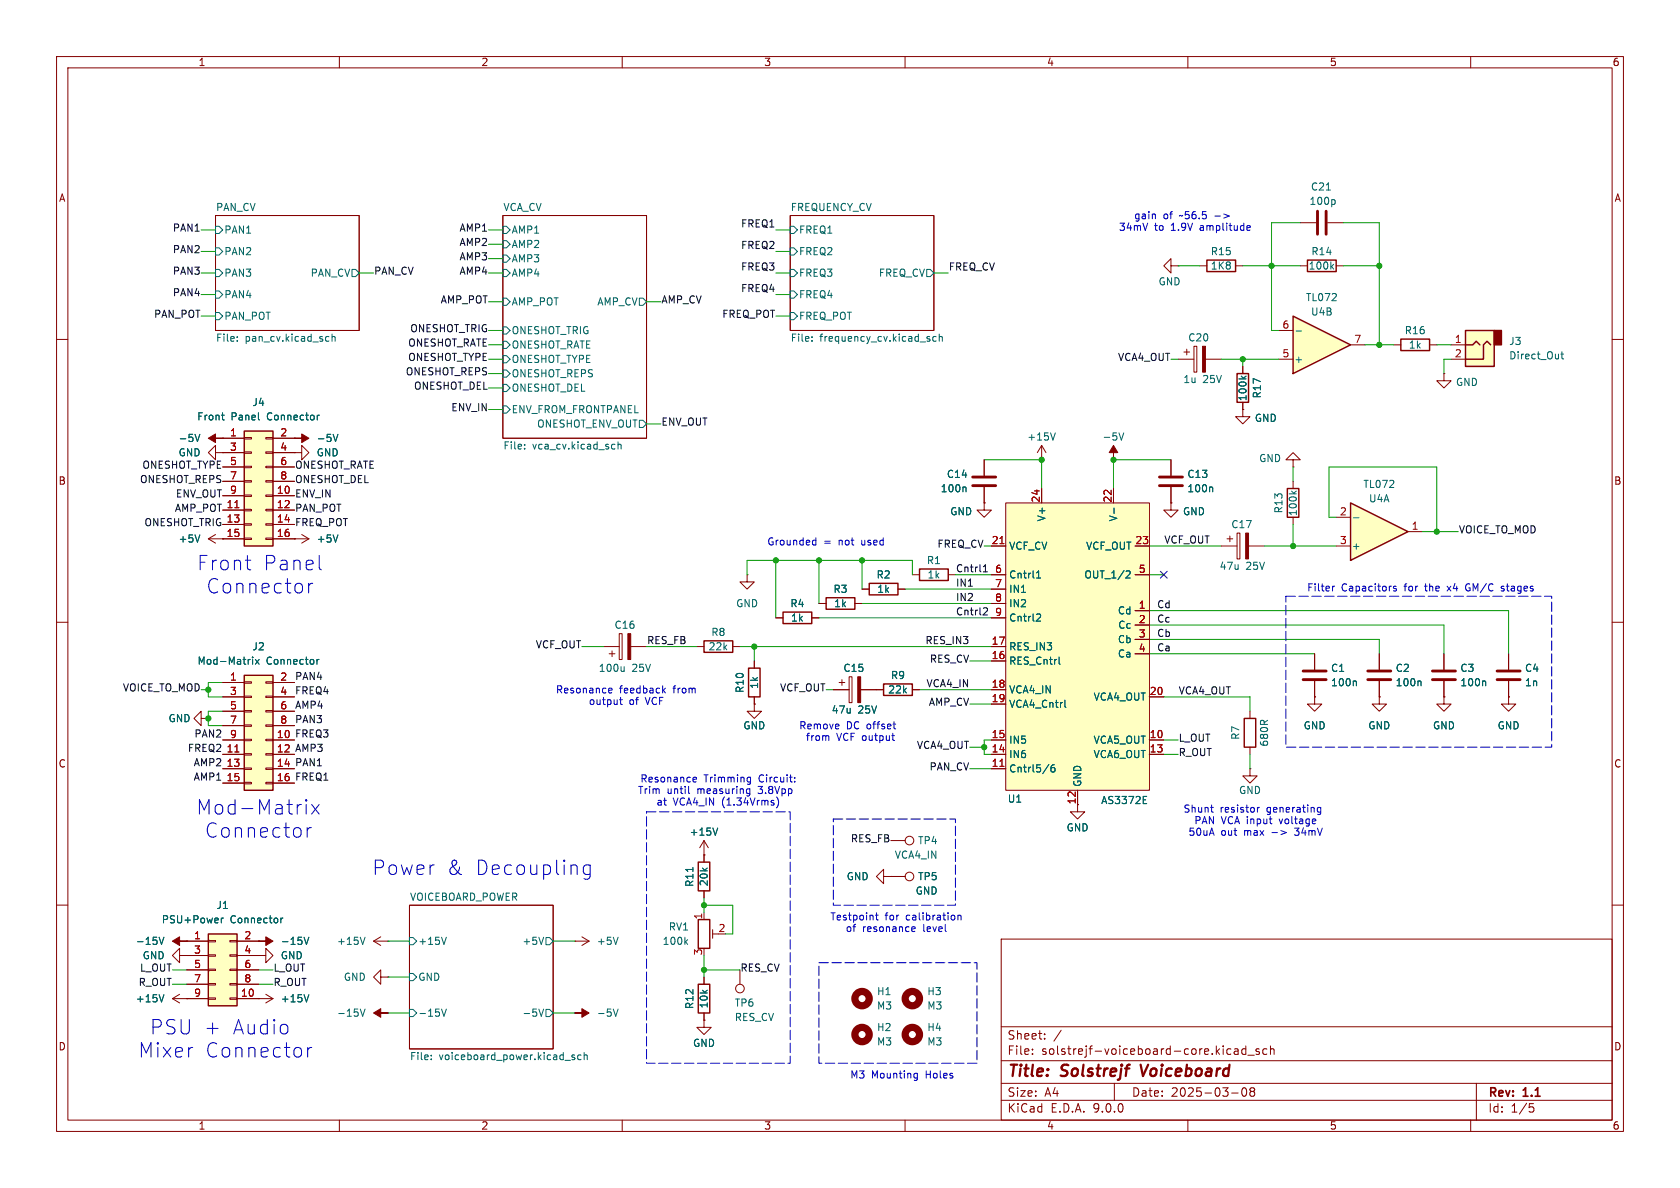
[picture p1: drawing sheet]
<svg xmlns="http://www.w3.org/2000/svg" width="297mm" height="210mm" viewBox="0 0 297 210" stroke-linecap="round" stroke-linejoin="round" font-family="sans-serif">
<defs><g id="words">
<g font-size="3.5" fill="#0000c2">
<text x="34.8" y="101.1">Front</text>
<text x="46.5" y="101.1">Panel</text>
<text x="36.4" y="105.1">Connector</text>
<text x="34.7" y="144.2">Mod-Matrix</text>
<text x="36.2" y="148.3">Connector</text>
<text x="65.8" y="154.9">Power</text>
<text x="78.9" y="154.9">&amp;</text>
<text x="83.9" y="154.9">Decoupling</text>
<text x="26.5" y="183.1">PSU +</text>
<text x="41" y="183.1">Audio</text>
<text x="24.4" y="187.2">Mixer</text>
<text x="36.2" y="187.2">Connector</text>
</g>
<g font-size="2.8" fill="#840000">
<text x="178" y="190.9">Title:</text>
<text x="187.7" y="190.9">Solstrejf</text>
<text x="202.6" y="190.9">Voiceboard</text>
</g>
<g font-size="2.1" fill="#840000">
<text x="178" y="184">Sheet:</text>
<text x="178" y="186.7">File:</text>
<text x="184.1" y="186.7">solstrejf-voiceboard-core.kicad_sch</text>
<text x="178" y="196.9">KiCad</text>
<text x="178" y="194.1">Size:</text>
<text x="184.7" y="194.1">A4</text>
<text x="185.7" y="196.9">E.D.A.</text>
<text x="193.3" y="196.9">9.0.0</text>
<text x="200" y="194.1">Date:</text>
<text x="207" y="194.1">2025-03-08</text>
<text x="263" y="194.3">Rev:</text>
<text x="263" y="196.9">Id:</text>
<text x="267.1" y="196.9">1/5</text>
<text x="269.4" y="194.3">1.1</text>
</g>
<g font-size="1.8" fill="#840000">
<text x="35" y="11.9">1</text>
<text x="85" y="11.9">2</text>
<text x="135" y="11.9">3</text>
<text x="185" y="11.9">4</text>
<text x="235" y="11.9">5</text>
<text x="285" y="11.9">6</text>
<text x="10.3" y="35.9">A</text>
<text x="285.3" y="35.9">A</text>
<text x="10.3" y="85.9">B</text>
<text x="285.3" y="85.9">B</text>
<text x="10.3" y="135.9">C</text>
<text x="285.3" y="135.9">C</text>
<text x="10.3" y="185.9">D</text>
<text x="285.3" y="185.9">D</text>
<text x="35" y="199.9">1</text>
<text x="85" y="199.9">2</text>
<text x="135" y="199.9">3</text>
<text x="185" y="199.9">4</text>
<text x="235" y="199.9">5</text>
<text x="285" y="199.9">6</text>
</g>
<g font-size="1.8" fill="#006464">
<text x="231.7" y="33.9">C21</text>
<text x="38.1" y="37.4">PAN_CV</text>
<text x="39.6" y="41.5">PAN1</text>
<text x="88.9" y="37.4">VCA_CV</text>
<text x="90.4" y="41.5">AMP1</text>
<text x="139.7" y="37.4">FREQUENCY_CV</text>
<text x="141.2" y="41.5">FREQ1</text>
<text x="231.4" y="36.4">100p</text>
<text x="39.6" y="45.3">PAN2</text>
<text x="90.4" y="44">AMP2</text>
<text x="90.4" y="46.6">AMP3</text>
<text x="141.2" y="45.3">FREQ2</text>
<text x="214" y="45.3">R15</text>
<text x="214" y="47.9">1K8</text>
<text x="231.3" y="47.9">100k</text>
<text x="231.7" y="45.3">R14</text>
<text x="39.6" y="52.9">PAN4</text>
<text x="39.6" y="49.1">PAN3</text>
<text x="54.8" y="49.1">PAN_CV</text>
<text x="90.4" y="49.1">AMP4</text>
<text x="141.2" y="49.1">FREQ3</text>
<text x="141.2" y="52.9">FREQ4</text>
<text x="155.3" y="49.1">FREQ_CV</text>
<text x="204.7" y="50.6">GND</text>
<text x="230.8" y="53.4">TL072</text>
<text x="39.6" y="56.7">PAN_POT</text>
<text x="90.4" y="54.2">AMP_POT</text>
<text x="90.4" y="59.3">ONESHOT_TRIG</text>
<text x="105.5" y="54.2">AMP_CV</text>
<text x="141.2" y="56.7">FREQ_POT</text>
<text x="231.7" y="56">U4B</text>
<text x="248.2" y="59.3">R16</text>
<text x="38.1" y="60.7">File:</text>
<text x="43.3" y="60.7">pan_cv.kicad_sch</text>
<text x="90.4" y="61.8">ONESHOT_RATE</text>
<text x="90.4" y="64.4">ONESHOT_TYPE</text>
<text x="139.7" y="60.7">File:</text>
<text x="144.9" y="60.7">frequency_cv.kicad_sch</text>
<text x="210" y="60.6">C20</text>
<text x="228.7" y="64.4">+</text>
<text x="249" y="61.8">1k</text>
<text x="266.7" y="61.2">J3</text>
<text x="266.7" y="63.7">Direct_Out</text>
<text x="44.5" y="72">J4</text>
<text x="90.4" y="66.9">ONESHOT_REPS</text>
<text x="90.4" y="69.4">ONESHOT_DEL</text>
<text x="209.1" y="67.9">1u</text>
<text x="212.6" y="67.9">25V</text>
<text x="220.6" y="71" transform="rotate(-90 220.6 71)">100k</text>
<text x="223.1" y="70.5" transform="rotate(-90 223.1 70.5)">R17</text>
<text x="257.3" y="68.4">GND</text>
<text x="34.8" y="74.5">Front</text>
<text x="40.8" y="74.5">Panel</text>
<text x="47.3" y="74.5">Connector</text>
<text x="90.4" y="73.3">ENV_FROM_FRONTPANEL</text>
<text x="94.9" y="75.8">ONESHOT_ENV_OUT</text>
<text x="221.7" y="74.8">GND</text>
<text x="31.5" y="78.3">-5V</text>
<text x="31.5" y="80.9">GND</text>
<text x="55.9" y="78.3">-5V</text>
<text x="55.9" y="80.9">GND</text>
<text x="88.9" y="79.8">File:</text>
<text x="94.1" y="79.8">vca_cv.kicad_sch</text>
<text x="181.5" y="78.1">+15V</text>
<text x="194.8" y="78.1">-5V</text>
<text x="222.5" y="81.9">GND</text>
<text x="166.2" y="87.2">100n</text>
<text x="167.3" y="84.7">C14</text>
<text x="209.8" y="87.2">100n</text>
<text x="209.8" y="84.7">C13</text>
<text x="240.9" y="86.5">TL072</text>
<text x="241.9" y="89">U4A</text>
<text x="167.9" y="91.3">GND</text>
<text x="185" y="92.3" transform="rotate(-90 185 92.3)">V+</text>
<text x="197.7" y="92.3" transform="rotate(-90 197.7 92.3)">V-</text>
<text x="209" y="91.3">GND</text>
<text x="217.6" y="93.6">C17</text>
<text x="226.9" y="90.8" transform="rotate(-90 226.9 90.8)">R13</text>
<text x="229.5" y="91.3" transform="rotate(-90 229.5 91.3)">100k</text>
<text x="31.5" y="96.1">+5V</text>
<text x="55.9" y="96.1">+5V</text>
<text x="163.8" y="99.9">R1</text>
<text x="178.3" y="97.4">VCF_CV</text>
<text x="191.9" y="97.4">VCF_OUT</text>
<text x="215.5" y="100.9">47u</text>
<text x="220.3" y="100.9">25V</text>
<text x="238.9" y="97.4">+</text>
<text x="130" y="107.5">GND</text>
<text x="139.6" y="107.5">R4</text>
<text x="147.2" y="105">R3</text>
<text x="147.4" y="107.5">1k</text>
<text x="154.9" y="102.5">R2</text>
<text x="155" y="105">1k</text>
<text x="163.9" y="102.5">1k</text>
<text x="178.3" y="102.5">Cntrl1</text>
<text x="178.3" y="105">IN1</text>
<text x="178.3" y="107.5">IN2</text>
<text x="191.6" y="102.5">OUT_1/2</text>
<text x="108.5" y="111.4">C16</text>
<text x="125.7" y="112.6">R8</text>
<text x="139.7" y="110.1">1k</text>
<text x="178.3" y="110.1">Cntrl2</text>
<text x="197.5" y="108.8">Cd</text>
<text x="197.5" y="113.9">Cb</text>
<text x="197.6" y="111.4">Cc</text>
<text x="34.8" y="117.7">Mod-Matrix</text>
<text x="44.5" y="115.2">J2</text>
<text x="47.1" y="117.7">Connector</text>
<text x="105.8" y="119">100u</text>
<text x="111.7" y="119">25V</text>
<text x="125.2" y="115.2">22k</text>
<text x="149" y="119">C15</text>
<text x="178.3" y="115.2">RES_IN3</text>
<text x="178.3" y="117.7">RES_Cntrl</text>
<text x="197.5" y="116.4">Ca</text>
<text x="235.2" y="119">C1</text>
<text x="246.6" y="119">C2</text>
<text x="258.1" y="119">C3</text>
<text x="269.5" y="119">C4</text>
<text x="131.7" y="122.6" transform="rotate(-90 131.7 122.6)">R10</text>
<text x="134.2" y="121.9" transform="rotate(-90 134.2 121.9)">1k</text>
<text x="156.9" y="122.8">22k</text>
<text x="157.4" y="120.2">R9</text>
<text x="178.3" y="122.8">VCA4_IN</text>
<text x="178.3" y="125.3">VCA4_Cntrl</text>
<text x="193.2" y="124.1">VCA4_OUT</text>
<text x="235.2" y="121.5">100n</text>
<text x="246.6" y="121.5">100n</text>
<text x="258.1" y="121.5">100n</text>
<text x="269.5" y="121.5">1n</text>
<text x="29.7" y="127.9">GND</text>
<text x="131.3" y="129.1">GND</text>
<text x="146.9" y="126.3">47u</text>
<text x="151.7" y="126.3">25V</text>
<text x="178.3" y="131.7">IN5</text>
<text x="193.2" y="131.7">VCA5_OUT</text>
<text x="219.3" y="130.9" transform="rotate(-90 219.3 130.9)">R7</text>
<text x="230.4" y="129.1">GND</text>
<text x="241.8" y="129.1">GND</text>
<text x="253.2" y="129.1">GND</text>
<text x="264.7" y="129.1">GND</text>
<text x="178.3" y="134.2">IN6</text>
<text x="178.3" y="136.8">Cntrl5/6</text>
<text x="193.2" y="134.2">VCA6_OUT</text>
<text x="224.4" y="132.1" transform="rotate(-90 224.4 132.1)">680R</text>
<text x="178.1" y="142.1">U1</text>
<text x="191.4" y="139.2" transform="rotate(-90 191.4 139.2)">GND</text>
<text x="194.6" y="142.3">AS3372E</text>
<text x="218.9" y="140.6">GND</text>
<text x="121.8" y="147.9">+15V</text>
<text x="162.2" y="149.5">TP4</text>
<text x="188.5" y="147.2">GND</text>
<text x="149.6" y="155.8">GND</text>
<text x="158.1" y="152">VCA4_IN</text>
<text x="162.2" y="155.8">TP5</text>
<text x="38.2" y="160.9">J1</text>
<text x="72.4" y="159.3">VOICEBOARD_POWER</text>
<text x="122.8" y="156.9" transform="rotate(-90 122.8 156.9)">R11</text>
<text x="125.3" y="156.8" transform="rotate(-90 125.3 156.8)">20k</text>
<text x="161.8" y="158.3">GND</text>
<text x="23.9" y="167.2">-15V</text>
<text x="28.5" y="163.4">PSU+Power</text>
<text x="40.7" y="163.4">Connector</text>
<text x="49.5" y="167.2">-15V</text>
<text x="59.5" y="167.2">+15V</text>
<text x="73.9" y="167.2">+15V</text>
<text x="92.3" y="167.2">+5V</text>
<text x="105.4" y="167.2">+5V</text>
<text x="117.1" y="167.2">100k</text>
<text x="118.1" y="164.7">RV1</text>
<text x="25.1" y="169.8">GND</text>
<text x="49.5" y="169.8">GND</text>
<text x="60.7" y="173.6">GND</text>
<text x="73.9" y="173.6">GND</text>
<text x="23.9" y="177.4">+15V</text>
<text x="49.5" y="177.4">+15V</text>
<text x="59.5" y="179.9">-15V</text>
<text x="73.9" y="179.9">-15V</text>
<text x="92.3" y="179.9">-5V</text>
<text x="105.4" y="179.9">-5V</text>
<text x="122.8" y="178.5" transform="rotate(-90 122.8 178.5)">R12</text>
<text x="125.3" y="178.4" transform="rotate(-90 125.3 178.4)">10k</text>
<text x="129.8" y="178.2">TP6</text>
<text x="154.9" y="178.7">M3</text>
<text x="154.9" y="176.1">H1</text>
<text x="163.8" y="178.7">M3</text>
<text x="163.8" y="176.1">H3</text>
<text x="122.4" y="185.3">GND</text>
<text x="129.8" y="180.7">RES_CV</text>
<text x="154.9" y="185">M3</text>
<text x="154.9" y="182.5">H2</text>
<text x="163.8" y="185">M3</text>
<text x="163.8" y="182.5">H4</text>
<text x="72.4" y="187.7">File:</text>
<text x="77.6" y="187.7">voiceboard_power.kicad_sch</text>
</g>
<g font-size="1.8" fill="#0f0f0f">
<text x="30.5" y="41.2">PAN1</text>
<text x="81.1" y="41.2">AMP1</text>
<text x="130.9" y="40.3">FREQ1</text>
<text x="30.5" y="45">PAN2</text>
<text x="81.1" y="43.7">AMP2</text>
<text x="81.1" y="46.2">AMP3</text>
<text x="130.9" y="47.9">FREQ3</text>
<text x="130.9" y="44.1">FREQ2</text>
<text x="167.6" y="47.9">FREQ_CV</text>
<text x="30.5" y="52.6">PAN4</text>
<text x="30.5" y="48.8">PAN3</text>
<text x="66" y="48.8">PAN_CV</text>
<text x="77.8" y="53.9">AMP_POT</text>
<text x="81.1" y="48.8">AMP4</text>
<text x="116.8" y="53.9">AMP_CV</text>
<text x="130.9" y="51.7">FREQ4</text>
<text x="27.1" y="56.4">PAN_POT</text>
<text x="72.4" y="58.9">ONESHOT_TRIG</text>
<text x="127.6" y="56.4">FREQ_POT</text>
<text x="72.1" y="61.5">ONESHOT_RATE</text>
<text x="72.1" y="64">ONESHOT_TYPE</text>
<text x="197.6" y="64">VCA4_OUT</text>
<text x="71.6" y="66.6">ONESHOT_REPS</text>
<text x="73.1" y="69.1">ONESHOT_DEL</text>
<text x="79.7" y="72.9">ENV_IN</text>
<text x="116.8" y="75.4">ENV_OUT</text>
<text x="25.1" y="83.1">ONESHOT_TYPE</text>
<text x="52.1" y="83.1">ONESHOT_RATE</text>
<text x="24.7" y="85.6">ONESHOT_REPS</text>
<text x="31" y="88.1">ENV_OUT</text>
<text x="52.1" y="85.6">ONESHOT_DEL</text>
<text x="52.1" y="88.1">ENV_IN</text>
<text x="25.4" y="93.2">ONESHOT_TRIG</text>
<text x="30.8" y="90.7">AMP_POT</text>
<text x="52.1" y="93.2">FREQ_POT</text>
<text x="52.1" y="90.7">PAN_POT</text>
<text x="257.8" y="94.5">VOICE_TO_MOD</text>
<text x="165.6" y="97">FREQ_CV</text>
<text x="168.9" y="101.3">Cntrl1</text>
<text x="205.7" y="96.2">VCF_OUT</text>
<text x="168.9" y="103.8">IN1</text>
<text x="168.9" y="106.3">IN2</text>
<text x="204.5" y="107.6">Cd</text>
<text x="114.3" y="114">RES_FB</text>
<text x="163.5" y="114">RES_IN3</text>
<text x="168.9" y="108.9">Cntrl2</text>
<text x="204.5" y="112.7">Cb</text>
<text x="204.5" y="110.1">Cc</text>
<text x="94.6" y="114.8">VCF_OUT</text>
<text x="164.3" y="117.4">RES_CV</text>
<text x="204.5" y="115.2">Ca</text>
<text x="21.6" y="122.4">VOICE_TO_MOD</text>
<text x="52.1" y="120.3">PAN4</text>
<text x="52.1" y="125.4">AMP4</text>
<text x="52.1" y="122.8">FREQ4</text>
<text x="137.8" y="122.4">VCF_OUT</text>
<text x="163.7" y="121.6">VCA4_IN</text>
<text x="164.1" y="125">AMP_CV</text>
<text x="208.3" y="122.8">VCA4_OUT</text>
<text x="34.3" y="130.5">PAN2</text>
<text x="52.1" y="127.9">PAN3</text>
<text x="52.1" y="130.5">FREQ3</text>
<text x="208.3" y="131.3">L_OUT</text>
<text x="33.1" y="133">FREQ2</text>
<text x="34.1" y="135.5">AMP2</text>
<text x="52.1" y="135.5">PAN1</text>
<text x="52.1" y="133">AMP3</text>
<text x="162" y="132.6">VCA4_OUT</text>
<text x="164.2" y="136.4">PAN_CV</text>
<text x="208.3" y="133.9">R_OUT</text>
<text x="34.1" y="138.1">AMP1</text>
<text x="52.1" y="138.1">FREQ1</text>
<text x="150.3" y="149.1">RES_FB</text>
<text x="24.7" y="172">L_OUT</text>
<text x="48.3" y="172">L_OUT</text>
<text x="130.8" y="172">RES_CV</text>
<text x="24.4" y="174.5">R_OUT</text>
<text x="48.3" y="174.5">R_OUT</text>
</g>
<g font-size="1.8" fill="#0000c2">
<text x="197.7" y="41">34mV</text>
<text x="200.4" y="39">gain</text>
<text x="204.1" y="41">to</text>
<text x="205.6" y="39">of</text>
<text x="207.1" y="41">1.9V</text>
<text x="208.7" y="39">~56.5</text>
<text x="212.4" y="41">amplitude</text>
<text x="215" y="39">-&gt;</text>
<text x="135.5" y="96.6">Grounded</text>
<text x="145.6" y="96.6">=</text>
<text x="148.4" y="96.6">not</text>
<text x="152.5" y="96.6">used</text>
<text x="231" y="104.8">Filter</text>
<text x="237.1" y="104.8">Capacitors</text>
<text x="248.4" y="104.8">for</text>
<text x="252.2" y="104.8">the</text>
<text x="256.4" y="104.8">x4</text>
<text x="259.8" y="104.8">GM/C</text>
<text x="266.3" y="104.8">stages</text>
<text x="98.2" y="122.8">Resonance</text>
<text x="104" y="124.8">output</text>
<text x="109.5" y="122.8">feedback</text>
<text x="111.2" y="124.8">of</text>
<text x="114.3" y="124.8">VCF</text>
<text x="119.2" y="122.8">from</text>
<text x="141.2" y="129.1">Remove</text>
<text x="142.4" y="131.2">from</text>
<text x="147.9" y="131.2">VCF output</text>
<text x="149.6" y="129.1">DC offset</text>
<text x="112.7" y="140.6">Trim</text>
<text x="113.1" y="138.5">Resonance</text>
<text x="116" y="142.6">at</text>
<text x="117.9" y="140.6">until</text>
<text x="119" y="142.6">VCA4_IN</text>
<text x="123.4" y="140.6">measuring</text>
<text x="124.4" y="138.5">Trimming</text>
<text x="127.7" y="142.6">(1.34Vrms)</text>
<text x="134.3" y="138.5">Circuit:</text>
<text x="134.3" y="140.6">3.8Vpp</text>
<text x="209.1" y="143.9">Shunt</text>
<text x="215.7" y="143.9">resistor</text>
<text x="224.1" y="143.9">generating</text>
<text x="210" y="147.9">50uA</text>
<text x="211" y="145.9">PAN VCA input</text>
<text x="215.8" y="147.9">out</text>
<text x="220" y="147.9">max</text>
<text x="226.5" y="145.9">voltage</text>
<text x="229.4" y="147.9">34mV</text>
<text x="146.7" y="162.9">Testpoint</text>
<text x="149.4" y="165">of</text>
<text x="152.5" y="165">resonance</text>
<text x="156.5" y="162.9">for</text>
<text x="160.3" y="162.9">calibration</text>
<text x="163.3" y="165">level</text>
<text x="150.2" y="190.9">M3</text>
<text x="154" y="190.9">Mounting</text>
<text x="163.7" y="190.9">Holes</text>
</g>
<g font-size="1.8" fill="#a90000">
<text x="226.6" y="58.2">6</text>
<text x="226.6" y="63.2">5</text>
<text x="239.3" y="60.7">7</text>
<text x="257.1" y="63.2">2</text>
<text x="257.1" y="60.7">1</text>
<text x="40.6" y="77.2">1</text>
<text x="49.5" y="77.2">2</text>
<text x="40.6" y="79.8">3</text>
<text x="40.6" y="82.3">5</text>
<text x="49.5" y="79.8">4</text>
<text x="49.5" y="82.3">6</text>
<text x="40" y="89.9">11</text>
<text x="40.6" y="84.8">7</text>
<text x="40.6" y="87.4">9</text>
<text x="48.9" y="87.4">10</text>
<text x="48.9" y="89.9">12</text>
<text x="49.5" y="84.8">8</text>
<text x="183.9" y="88.9" transform="rotate(-90 183.9 88.9)">24</text>
<text x="196.6" y="88.9" transform="rotate(-90 196.6 88.9)">22</text>
<text x="40" y="92.5">13</text>
<text x="40" y="95">15</text>
<text x="48.9" y="92.5">14</text>
<text x="48.9" y="95">16</text>
<text x="236.8" y="91.2">2</text>
<text x="249.5" y="93.7">1</text>
<text x="175.2" y="96.3">21</text>
<text x="175.8" y="101.3">6</text>
<text x="200.6" y="96.3">23</text>
<text x="201.2" y="101.3">5</text>
<text x="236.8" y="96.3">3</text>
<text x="175.8" y="103.9">7</text>
<text x="175.8" y="106.4">8</text>
<text x="201.2" y="107.7">1</text>
<text x="175.8" y="109">9</text>
<text x="201.2" y="110.2">2</text>
<text x="201.2" y="112.8">3</text>
<text x="175.2" y="114">17</text>
<text x="175.2" y="116.6">16</text>
<text x="201.2" y="115.3">4</text>
<text x="40.6" y="120.4">1</text>
<text x="40.6" y="122.9">3</text>
<text x="40.6" y="125.5">5</text>
<text x="49.5" y="120.4">2</text>
<text x="49.5" y="122.9">4</text>
<text x="49.5" y="125.5">6</text>
<text x="175.2" y="121.7">18</text>
<text x="175.2" y="124.2">19</text>
<text x="203.2" y="122.9">20</text>
<text x="40.6" y="128">7</text>
<text x="40.6" y="130.6">9</text>
<text x="48.9" y="130.6">10</text>
<text x="49.5" y="128">8</text>
<text x="175.2" y="130.6">15</text>
<text x="203.2" y="130.6">10</text>
<text x="40" y="133.1">11</text>
<text x="40" y="135.6">13</text>
<text x="48.9" y="133.1">12</text>
<text x="48.9" y="135.6">14</text>
<text x="175.2" y="133.1">14</text>
<text x="175.2" y="135.6">11</text>
<text x="203.2" y="133.1">13</text>
<text x="40" y="138.2">15</text>
<text x="48.9" y="138.2">16</text>
<text x="190.2" y="142.3" transform="rotate(-90 190.2 142.3)">12</text>
<text x="34.2" y="166.1">1</text>
<text x="43.1" y="166.1">2</text>
<text x="124.2" y="162.6" transform="rotate(-90 124.2 162.6)">1</text>
<text x="126.9" y="164.8">2</text>
<text x="34.2" y="168.7">3</text>
<text x="34.2" y="171.2">5</text>
<text x="34.2" y="173.7">7</text>
<text x="43.1" y="168.7">4</text>
<text x="43.1" y="171.2">6</text>
<text x="43.1" y="173.7">8</text>
<text x="124.2" y="169" transform="rotate(-90 124.2 169)">3</text>
<text x="34.2" y="176.3">9</text>
<text x="42.5" y="176.3">10</text>
</g>
</g></defs>
<g fill="none" stroke="#840000" stroke-width=".18">
<path d="M10 10h277v190h-277zM12 12h273v186h-273zM60 10v2M110 10v2M160 10v2M210 10v2M260 10v2M38.1 38.1h25.4v20.3h-25.4zM88.9 38.1h25.4v39.4h-25.4zM139.7 38.1h25.4v20.3h-25.4zM10 60h2M285 60h2"/>
<path d="M36.8 95.3l1.3 .7M36.8 95.3h2.6M38.1 94.5l-1.3 .8M39.4 95.3h.1M52.1 95.3h.1M52.1 95.3h2.5M53.3 94.5l1.3 .8M54.6 95.3l-1.3 .7M10 110h2M106.7 114.3h2.8M107.7 115.6h1M108.2 115.1v1"/>
<path d="M109.5 112h.5v4.6h-.5zM111.5 114.3h2.8M123.2 114.3h1.3M129.5 114.3h1.3M132.1 101.6v1.3h1.2l-1.2 1.2-1.3-1.2h1.3M132.1 101.6h.1M133.3 116.8v1.3M232.4 115.6v2.8M243.8 115.6v2.8M285 110h2M35.6 127v-1.3l-1.3 1.3 1.3 1.3v-1.3h1.2M36.8 127h.1"/>
<path d="M133.3 124.5v1.2h1.3l-1.3 1.3-1.2-1.3h1.2M133.3 124.5h.1M133.3 123.2v1.3M221 135.9v1.3h1.2l-1.2 1.2-1.3-1.2h1.3M221 135.9h.1M232.4 123.2v1.3h1.3l-1.3 1.2-1.3-1.2h1.3M232.4 123.2h.1M232.4 120.4v2.8M243.8 123.2v1.3h1.3l-1.3 1.2-1.2-1.2h1.2M243.8 123.2h.1M243.8 120.4v2.8M190.5 142.2v1.3h1.3l-1.3 1.3-1.3-1.3h1.3"/>
<path d="M10 160h2M72.4 160h25.4v25.4h-25.4zM177 166h108v32h-108zM285 160h2M60 198v2M110 198v2M160 198v2M177 194.5h108M177 191.5h108M177 187.5h108M177 181.5h108M182.5 186.3v.1"/>
<path d="M182.5 185.5v.1M184.7 183.6v.1M184.7 182.8v.1M187.6 182.1l-1.3 2M197 191.5v3M210 198v2M217.2 185.4l.4 .1M217.6 186.3l-.4 .1M217.7 193.2h1.2M218.2 185.5h.6l.1 .9M218.9 185.8h-.5a.29 .29 0 0 0-.2 .3 .29 .29 0 0 0 .2 .3l.5-.1M219.7 192.4l.2-.1a.81 .81 0 0 1 .6 .6 .81 .81 0 0 1-.3 .8l-.2 .1a.81 .81 0 0 1-.3-1.4z"/>
<path d="M220.2 185.5l-.4-.1-.3 .3v.4l.2 .2h.5M220.2 184.9v1.5M220.6 186.5h1.1M221.2 192.9l-.2-.2 .2-.4 .5 .1 .1 .2-.3 .3M221.2 192.9l-.2 .3v.5l.2 .1 .5-.1 .1-.2-.1-.4-.2-.2M221.2 192.9h.3M222.6 185.5l-.4-.1-.2 .2 .1 .2 .5 .2v.3h-.6M224 185.5l-.5-.1-.3 .3v.4l.2 .2h.6M224.6 185.5l.2-.1 .4 .1v.9M224.6 184.9v1.5M260 198v2M261 191.5v6.5"/>
<path d="M270.4 195.1h.7M270.5 195.7h.4l.3 .3-.2 .5-.5 .1"/>
</g>
<path d="M201.6 188.2l.5 2" fill="none" stroke="#840000" stroke-width=".4"/>
<g fill="none" stroke="#006464" stroke-width=".18">
<path d="M38.1 40h.6l.7 .6-.7 .7h-.6zM38.1 51.4h.6l.7 .7-.7 .6h-.6zM38.1 47.6h.6l.7 .7-.7 .6h-.6zM38.1 43.8h.6l.7 .7-.7 .6h-.6zM38.1 55.2h.6l.7 .7-.7 .6h-.6zM41.9 59.5v.2M57.8 59.5h.4M58.7 59.6l.2-.1h.3v.8M58.7 59.1v1.2M62.2 47.6h.7l.6 .7-.6 .6h-.7zM88.9 40h.6l.7 .6-.7 .7h-.6zM88.9 42.5h.6l.7 .7-.7 .6h-.6z"/>
<path d="M88.9 45.1h.6l.7 .6-.7 .7h-.6zM88.9 47.6h.6l.7 .7-.7 .6h-.6zM88.9 52.7h.6l.7 .6-.7 .7h-.6zM88.9 57.8h.6l.7 .6-.7 .7h-.6zM113 52.7h.7l.6 .6-.6 .7h-.7zM139.7 40h.6l.7 .6-.7 .7h-.6zM139.7 43.8h.6l.7 .7-.7 .6h-.6zM139.7 47.6h.6l.7 .7-.7 .6h-.6zM139.7 51.4h.6l.7 .7-.7 .6h-.6zM139.7 55.2h.6l.7 .7-.7 .6h-.6zM143.5 59.5v.2M163.8 47.6h.7l.6 .7-.6 .6h-.7z"/>
<path d="M164.2 59.9l.2 .2-.2 .2M164.2 59.5h.2M165.5 59.5h-.4l-.2 .2 .1 .6h.5M166 59.6l.2-.1h.3l.1 .8M166 59.1v1.2M41.9 60.2v.1M58.2 60.3h-.4M88.9 60.3h.6l.7 .7-.7 .6h-.6zM88.9 62.9h.6l.7 .6-.7 .6h-.6zM88.9 65.4h.6l.7 .6-.7 .7h-.6zM88.9 67.9h.6l.7 .7-.7 .6h-.6zM88.9 71.8h.6l.7 .6-.7 .6h-.6z"/>
<path d="M92.7 79.3v.1M92.7 78.6v.1M108.4 78.5l.3 .1M108.7 79.3l-.3 .1M109.3 78.7l.1-.2 .3 .1 .1 .8M109.3 78.1v1.3M113 74.3h.7l.6 .6-.6 .7h-.7zM143.5 60.2v.1M35.3 94.6l-.4 1.2M59.7 94.6l-.4 1.2M110.3 117.8v.9M110.3 118.6l-.1 .1"/>
<path d="M239.6 120.4l.2 .2v.6M251 120.4l.2 .2v.6M72.4 178.4h.6l.7 .7-.7 .6h-.6zM72.4 165.7h.6l.7 .7-.7 .6h-.6zM72.4 172.1h.6l.7 .6-.7 .7h-.6zM78.1 178.4l.4 1.2 .4-1.2M78.9 165.7l-.4 1.2M95.3 178.4l.4 1.2 .4-1.2M96.1 165.7l-.4 1.2M96.5 178.4h.7l.6 .7-.6 .6h-.7zM96.5 165.7h.7l.6 .7-.6 .6h-.7zM76.2 187.2v.1"/>
<path d="M76.2 186.5v.2M101.6 186.5h-.3l-.2 .2 .1 .1 .4 .2v.3h-.5M102.7 186.5h-.3l-.3 .2 .1 .6h.5M103.3 186.6l.2-.1h.3v.8M103.3 186.1v1.2"/>
</g>
<path d="M124.5 113.3h5v2h-5zM132.3 118.1h2.1v5.1h-2.1z" fill="none" stroke="#840000" stroke-width=".25"/>
<path d="M111 112h.5v4.6h-.5z" fill="#840000" stroke="#840000" stroke-width=".18"/>
<path d="M230.4 118.6h4M241.8 118.6h4.1M230.4 120.1h4M241.8 120.1h4.1" fill="none" stroke="#840000" stroke-width=".51"/>
<path d="M177.8 88.9h25.4v50.8h-25.4z" fill="#ffffc2"/>
<g fill="none" stroke="#840000" stroke-width=".18">
<path d="M207 47v-1.3l-1.3 1.3 1.3 1.3v-1.3h1.3M208.3 47h.1M212.1 47h1.3M218.4 47h1.3M184.1 78.7v2.6M184.1 78.7l-.7 1.3M184.1 78.7l.8 1.3M208.3 63.5h2.8M209.3 62.2h1M209.8 61.7v1M211.1 61.2h.5v4.6h-.5zM213.1 63.5h2.8"/>
<path d="M219.7 72.4v1.3h1.3l-1.3 1.2-1.3-1.2h1.3M219.7 72.4h.1M219.7 64.8v1.2M219.7 71.1v1.3M174 88.9v1.3h-1.3l1.3 1.2 1.3-1.2h-1.3M174 88.9h.1M174 81.3v2.8M174 86.1v2.8M175.3 96.5h2.5M177.8 88.9h25.4v50.8h-25.4zM184.1 81.3h.1M184.1 86.4v2.5"/>
<path d="M196.8 86.4v2.5M200.7 96.5h2.5M207 88.9v1.3h1.3l-1.3 1.2-1.3-1.2h1.3M207 88.9h.1M207 81.3v2.8M207 86.1v2.8M215.9 96.5h2.8M216.9 95.3h1M217.4 94.7v1.1M218.7 94.2h.5v4.6h-.5zM220.7 96.5h2.8M228.6 81.3h1.3l-1.3-1.3-1.3 1.3h1.3v1.3"/>
<path d="M228.6 82.6h.1M228.6 85.1v1.3M228.6 91.4v1.3M175.3 101.6h2.5M175.3 104.1h2.5M175.3 106.7h2.5M175.3 109.2h2.5M175.3 114.3h2.5M175.3 116.8h2.5M200.7 101.6h2.5M200.7 108h2.5M200.7 110.5h2.5"/>
<path d="M200.7 113h2.5M200.7 115.6h2.5M255.3 115.6v2.8M266.7 115.6v2.8M175.3 121.9h2.5M175.3 124.5h2.5M175.3 130.8h2.5M175.3 133.4h2.5M175.3 135.9h2.5M190.5 139.7v2.5M203.2 130.8h2.5M203.2 133.4h2.5"/>
<path d="M203.2 123.2h2.5M221 125.7v1.3M221 132.1v1.3M255.3 123.2v1.3h1.2l-1.2 1.2-1.3-1.2h1.3M255.3 123.2h.1M255.3 120.4v2.8M266.7 120.4v2.8"/>
</g>
<path d="M176.8 96.1h.7M176.8 135.5h.7" fill="none" stroke="#a90000" stroke-width=".18"/>
<g fill="none" stroke="#006464" stroke-width=".18">
<path d="M186.6 76.5l-.5 1.3M219.4 66.5l.5 .5M220.3 66.5l-.5 .4M170.6 86.1l.2 .2v.6M196.9 89.8v1M214.2 86.1l.2 .2v.6M228.3 86.8l.5 .5M229.2 86.8l-.5 .4M183.2 102.2h.8M183.2 101.3l.4-.4v1.3M183.4 108.5l.5 .1 .1 .3-.8 .9h.8M187.2 116.1v1.1l.2 .2"/>
<path d="M199.3 100.9l.4 .1 .1 .3-.8 .9h.8M185.4 135.1l-1.1 1.7M186.4 135.2l-.4 .1a.86 .86 0 0 0 0 1.2l.5-.2v-.4l-.2-.2h-.3l-.2 .2M188.3 123.8v1.1l.1 .1M262.5 120.4l.2 .2v.6M202.1 141.4h.4M202.1 142.1h.6M202.1 140.8h.6"/>
</g>
<path d="M213.4 46h5v2h-5zM218.7 66h2v5.1h-2zM227.6 86.4h2v5h-2zM220 127h2v5.1h-2z" fill="none" stroke="#840000" stroke-width=".25"/>
<path d="M172 84.3h4M172 85.9h4M205 84.3h4M205 85.9h4M253.2 118.6h4.1M264.7 118.6h4M253.2 120.1h4.1M264.7 120.1h4" fill="none" stroke="#840000" stroke-width=".51"/>
<g fill="#840000" stroke="#840000" stroke-width=".18">
<path d="M220.2 94.2h.5v4.6h-.5z"/>
<path d="M212.6 61.2h.5v4.6h-.5z"/>
</g>
<path d="M43.2 119.4h5.1v20.3h-5.1z" fill="#ffffc2"/>
<path d="M43.2 119.4h5.1v20.3h-5.1z" fill="none" stroke="#840000" stroke-width=".25"/>
<g fill="none" stroke="#840000" stroke-width=".18">
<path d="M39.4 77.5h.1M52.1 77.5h.1M38.1 80v-1.3l-1.3 1.3 1.3 1.3v-1.3h1.3M39.4 80h.1M52.1 80h1.2v-1.3l1.3 1.3-1.3 1.3v-1.3M52.1 80h.1M39.4 120.7h3.8M39.4 123.2h3.8M39.4 125.7h3.8M39.4 128.3h3.8M39.4 130.8h3.8M39.4 133.4h3.8"/>
<path d="M39.4 135.9h3.8M39.4 138.4h3.8M43.2 120.5h1.2v.3h-1.2zM43.2 123.1h1.2v.2h-1.2zM43.2 125.6h1.2v.3h-1.2zM43.2 128.1h1.2v.3h-1.2zM43.2 130.7h1.2v.2h-1.2zM43.2 133.2h1.2v.3h-1.2zM43.2 135.8h1.2v.2h-1.2zM43.2 138.3h1.2v.3h-1.2zM47 120.5h1.3v.3h-1.3zM47 123.1h1.3v.2h-1.3z"/>
<path d="M47 125.6h1.3v.3h-1.3zM47 128.1h1.3v.3h-1.3zM47 130.7h1.3v.2h-1.3zM47 133.2h1.3v.3h-1.3zM47 135.8h1.3v.2h-1.3zM47 138.3h1.3v.3h-1.3zM48.3 120.7h3.8M48.3 123.2h3.8M48.3 125.7h3.8M48.3 128.3h3.8M48.3 130.8h3.8M48.3 133.4h3.8"/>
<path d="M48.3 135.9h3.8M48.3 138.4h3.8M30.5 176.5l1.2 .8M30.5 176.5h2.5M31.7 175.8l-1.2 .7M33 176.5h.1"/>
</g>
<path d="M41.5 132.9h.7" fill="none" stroke="#a90000" stroke-width=".18"/>
<path d="M34.5 76.8l.4 1.2 .4-1.2M58.9 76.8l.4 1.2 .4-1.2M44.7 116.1v.2M44.7 116.6v.8M45.1 116.6l.7 .8M45.8 116.6l-.7 .8M56 116.6v.8M56.4 116.6l-.4 .2M29 175.8l-.4 1.3" fill="none" stroke="#006464" stroke-width=".18"/>
<g fill="#840000" stroke="#840000" stroke-width=".18">
<path d="M52.1 77.5h1.2v-.8l1.3 .8-1.3 .7v-.7z"/>
<path d="M36.8 77.5l1.3-.8v.8h1.3h-1.3v.7z"/>
</g>
<path d="M43.2 76.2h5.1v20.3h-5.1z" fill="#ffffc2"/>
<path d="M43.2 76.2h5.1v20.3h-5.1z" fill="none" stroke="#840000" stroke-width=".25"/>
<g fill="none" stroke="#840000" stroke-width=".18">
<path d="M39.4 77.5h3.8M43.2 77.3h1.2v.3h-1.2zM43.2 79.9h1.2v.2h-1.2zM47 77.3h1.3v.3h-1.3zM47 79.9h1.3v.2h-1.3zM48.3 77.5h3.8M39.4 80h3.8M39.4 82.6h3.8M39.4 85.1h3.8M39.4 87.6h3.8M39.4 90.2h3.8M39.4 92.7h3.8"/>
<path d="M39.4 95.3h3.8M43.2 82.4h1.2v.3h-1.2zM43.2 85h1.2v.2h-1.2zM43.2 87.5h1.2v.3h-1.2zM43.2 90h1.2v.3h-1.2zM43.2 92.6h1.2v.2h-1.2zM43.2 95.1h1.2v.3h-1.2zM47 82.4h1.3v.3h-1.3zM47 85h1.3v.2h-1.3zM47 87.5h1.3v.3h-1.3zM47 90h1.3v.3h-1.3zM47 92.6h1.3v.2h-1.3z"/>
<path d="M47 95.1h1.3v.3h-1.3zM48.3 80h3.8M48.3 82.6h3.8M48.3 85.1h3.8M48.3 87.6h3.8M48.3 90.2h3.8M48.3 92.7h3.8M48.3 95.3h3.8"/>
</g>
<path d="M41.5 89.8h.7" fill="none" stroke="#a90000" stroke-width=".18"/>
<path d="M39.2 73.4h.4M39.4 74.2h.2M45.8 74.2h.1M56.5 73.4l-.4 .2" fill="none" stroke="#006464" stroke-width=".18"/>
<path d="M238.8 88.9l10.1 5.1-10.1 5.1z" fill="#ffffc2"/>
<path d="M238.8 88.9l10.1 5.1-10.1 5.1z" fill="none" stroke="#840000" stroke-width=".25"/>
<path d="M255.3 66v1.3h1.2l-1.2 1.3-1.3-1.3h1.3M255.3 66h.1M236.2 96.5h2.6M236.2 91.4h2.6M248.9 94h2.6" fill="none" stroke="#840000" stroke-width=".18"/>
<path d="M239.3 91.5h1" fill="none" stroke="#006464" stroke-width=".18"/>
<path d="M259.1 58.4h5.1v6.4h-5.1z" fill="#ffffc2"/>
<path d="M264.2 58.4h1.2v2.6h-1.2z" fill="#840000" stroke="#840000" stroke-width=".25"/>
<path d="M231.1 46h5.1v2h-5.1zM247.6 59.9h5.1v2.1h-5.1zM259.1 58.4h5.1v6.4h-5.1zM259.1 61h1.2l.7-.7 .6 .7M263.5 61l-.6-.7-.6 .7v2.5h-3.2M123.4 162.6h2.1v5h-2.1z" fill="none" stroke="#840000" stroke-width=".25"/>
<g fill="none" stroke="#840000" stroke-width=".18">
<path d="M229.9 39.4h2.8M234.7 39.4h2.8M229.9 47h1.2M236.2 47h1.3M246.4 61h1.2M252.7 61h1.3M256.5 63.5h2.6M256.5 61h2.6M101.6 179.1h.1M101.6 166.4h.1M101.6 166.4h2.5M102.9 165.6l1.2 .8"/>
<path d="M104.1 166.4l-1.2 .7M124.5 161.3v1.3M126 164.3v1.6M126 165.1h1"/>
</g>
<path d="M234.5 33.6h.7M235.8 35.3l.2 .2v.4l-.2 .2M235.4 47.1l.4 .5M235.8 46.7l-.5 .5M275.9 62.6h.5M276.1 62.2v1.1l.3 .1M108.4 178.4l.4 1.2 .5-1.2M109.3 165.7l-.5 1.2M121.2 166.5l.4 .4M121.6 166.1l-.5 .5" fill="none" stroke="#006464" stroke-width=".18"/>
<path d="M101.6 179.1h1.3v-.8l1.2 .8-1.2 .7v-.7z" fill="#840000" stroke="#840000" stroke-width=".18"/>
<path d="M232.9 37.3v4.1M234.4 37.3v4.1" fill="none" stroke="#840000" stroke-width=".51"/>
<path d="M228.6 55.9l10.2 5.1-10.2 5z" fill="#ffffc2"/>
<path d="M228.6 55.9l10.2 5.1-10.2 5z" fill="none" stroke="#840000" stroke-width=".25"/>
<path d="M226.1 58.4h2.5M226.1 63.5h2.5M238.8 61h2.5M196.8 81.3h.1M33 166.4h.1" fill="none" stroke="#840000" stroke-width=".18"/>
<path d="M229.1 58.5h1M197.8 76.5l.4 1.3 .5-1.3M28.1 165.7l.5 1.2 .4-1.2" fill="none" stroke="#006464" stroke-width=".18"/>
<g fill="#840000" stroke="#840000" stroke-width=".18">
<path d="M196.8 78.7l.8 1.3h-.8v1.3v-1.3h-.7z"/>
<path d="M30.5 166.4l1.2-.8v.8h1.3h-1.3v.7z"/>
</g>
<path d="M36.8 165.1h5.1v12.7h-5.1z" fill="#ffffc2"/>
<path d="M138.4 108.2h5.1v2h-5.1zM146 105.7h5.1v2h-5.1zM153.7 103.1h5v2.1h-5zM162.6 100.6h5v2h-5zM156.2 120.9h5.1v2h-5.1zM123.4 152.4h2.1v5.1h-2.1zM36.8 165.1h5.1v12.7h-5.1zM123.4 174h2.1v5.1h-2.1z" fill="none" stroke="#840000" stroke-width=".25"/>
<g fill="none" stroke="#840000" stroke-width=".18">
<path d="M39.4 77.5h.1M39.4 77.5h3.8M48.3 77.5h3.8M52.1 77.5h.1M219.7 72.4h.1M219.7 64.8v1.2M219.7 71.1v1.3M39.4 95.3h.1M39.4 80h.1M39.4 80h3.8M39.4 82.6h3.8M39.4 85.1h3.8"/>
<path d="M39.4 87.6h3.8M39.4 90.2h3.8M39.4 92.7h3.8M39.4 95.3h3.8M48.3 80h3.8M48.3 82.6h3.8M48.3 85.1h3.8M48.3 87.6h3.8M48.3 90.2h3.8M48.3 92.7h3.8M48.3 95.3h3.8M52.1 95.3h.1"/>
<path d="M52.1 80h.1M174 88.9h.1M174 81.3v2.8M174 86.1v2.8M175.3 96.5h2.5M184.1 86.4v2.5M196.8 86.4v2.5M200.7 96.5h2.5M207 88.9h.1M207 81.3v2.8M207 86.1v2.8M133.3 116.8v1.3"/>
<path d="M137.2 109.2h1.2M143.5 109.2h1.3M144.8 106.7h1.2M150.1 119.6h.5v4.6h-.5zM151.1 106.7h1.3M152.4 104.1h1.3M158.7 104.1h1.3M161.3 101.6h1.3M167.6 101.6h1.3M175.3 109.2h2.5M175.3 101.6h2.5M175.3 106.7h2.5"/>
<path d="M175.3 104.1h2.5M175.3 114.3h2.5M175.3 116.8h2.5M200.7 101.6h2.5M200.7 108h2.5M200.7 110.5h2.5M200.7 113h2.5M200.7 115.6h2.5M232.4 115.6v2.8M243.8 115.6v2.8M255.3 115.6v2.8M266.7 115.6v2.8"/>
<path d="M36.8 127h.1M39.4 120.7h3.8M39.4 123.2h3.8M39.4 125.7h3.8M39.4 128.3h3.8M39.4 130.8h3.8M39.4 133.4h3.8M39.4 135.9h3.8M39.4 138.4h3.8M48.3 120.7h3.8M48.3 123.2h3.8M48.3 125.7h3.8"/>
<path d="M48.3 128.3h3.8M48.3 130.8h3.8M48.3 133.4h3.8M48.3 135.9h3.8M48.3 138.4h3.8M133.3 124.5h.1M133.3 123.2v1.3M147.3 121.9h2.8M148.3 120.7h1.1M148.8 120.1v1.1M152.1 121.9h4.1M161.3 121.9h1.3"/>
<path d="M175.3 121.9h2.5M175.3 130.8h2.5M175.3 133.4h2.5M175.3 135.9h2.5M175.3 124.5h2.5M190.5 139.7v2.5M203.2 123.2h2.5M203.2 130.8h2.5M203.2 133.4h2.5M232.4 123.2h.1M232.4 120.4v2.8M243.8 123.2h.1"/>
<path d="M243.8 120.4v2.8M255.3 123.2h.1M255.3 120.4v2.8M266.7 123.2v1.3h1.3l-1.3 1.2-1.3-1.2h1.3M266.7 123.2h.1M266.7 120.4v2.8M124.5 151.1h.1M124.5 148.6v3.8M124.5 157.5v1.3M124.5 148.6l-.8 1.3M124.5 148.6l.7 1.3M156.2 154.9v-1.2l-1.3 1.2 1.3 1.3v-1.3h1.3"/>
<path d="M157.5 154.9h.1M157.5 148.6h2.5M157.5 154.9h2.5M31.7 168.9v-1.3l-1.2 1.3 1.2 1.3v-1.3h1.3M33 168.9h.1M33 166.4h.1M33 176.5h.1M33 166.4h3.8M33 168.9h3.8M33 171.5h3.8M33 174h3.8M33 176.5h3.8"/>
<path d="M36.8 166.2h1.3v.3h-1.3zM36.8 168.8h1.3v.2h-1.3zM36.8 171.3h1.3v.3h-1.3zM36.8 173.9h1.3v.2h-1.3zM36.8 176.4h1.3v.3h-1.3zM40.6 166.2h1.3v.3h-1.3zM40.6 168.8h1.3v.2h-1.3zM40.6 171.3h1.3v.3h-1.3zM40.6 173.9h1.3v.2h-1.3zM40.6 176.4h1.3v.3h-1.3zM41.9 166.4h3.8M41.9 168.9h3.8"/>
<path d="M41.9 171.5h3.8M41.9 174h3.8M41.9 176.5h6.4M45.7 176.5h.1M45.7 168.9h1.3v-1.3l1.3 1.3-1.3 1.3v-1.3M45.7 168.9h.1M45.7 166.4h.1M47 175.8l1.3 .7M48.3 176.5l-1.3 .8M66 166.4h2.6M66 166.4l1.3 .7M67.3 172.7v-1.2l-1.3 1.2 1.3 1.3v-1.3h1.3"/>
<path d="M67.3 165.6l-1.3 .8M68.6 179.1h.1M68.6 172.7h.1M68.6 166.4h.1M124.5 172.7v1.3M124.5 179.1v1.2M130.8 171.5v2.5M124.5 180.3v1.3h1.2l-1.2 1.3-1.3-1.3h1.3M124.5 180.3h.1"/>
<circle cx="160.8" cy="154.9" r=".76"/>
<circle cx="160.8" cy="148.6" r=".76"/>
<circle cx="130.8" cy="174.8" r=".76"/>
</g>
<g fill="none" stroke="#006464" stroke-width=".18">
<path d="M34.5 76.8l.4 1.2 .4-1.2M39.2 73.4h.4M39.4 74.2h.2M45.8 74.2h.1M56.5 73.4l-.4 .2M58.9 76.8l.4 1.2 .4-1.2M219.4 66.5l.5 .5M220.3 66.5l-.5 .4M35.3 94.6l-.4 1.2M59.7 94.6l-.4 1.2M170.6 86.1l.2 .2v.6M196.9 89.8v1"/>
<path d="M214.2 86.1l.2 .2v.6M44.7 116.1v.2M44.7 116.6v.8M45.1 116.6l.7 .8M45.8 116.6l-.7 .8M56 116.6v.8M56.4 116.6l-.4 .2M183.2 102.2h.8M183.2 101.3l.4-.4v1.3M183.4 108.5l.5 .1 .1 .3-.8 .9h.8M187.2 116.1v1.1l.2 .2M199.3 100.9l.4 .1 .1 .3-.8 .9h.8"/>
<path d="M185.4 135.1l-1.1 1.7M186.4 135.2l-.4 .1a.86 .86 0 0 0 0 1.2l.5-.2v-.4l-.2-.2h-.3l-.2 .2M188.3 123.8v1.1l.1 .1M239.6 120.4l.2 .2v.6M251 120.4l.2 .2v.6M262.5 120.4l.2 .2v.6M122.5 153.3v.8M126.9 146.4l-.4 1.2M202.1 141.4h.4M202.1 142.1h.6M202.1 140.8h.6M28.1 165.7l.5 1.2 .4-1.2"/>
<path d="M29 175.8l-.4 1.3M39.1 162.3v.8M39.5 162.3l-.4 .2M49.7 162.3v.8M50 162.3l-.3 .2M53.8 165.7l.4 1.2 .4-1.2M54.6 175.8l-.4 1.3M63.7 178.4l.4 1.2 .4-1.2M64.5 165.7l-.4 1.2"/>
</g>
<g fill="none" stroke="#840000" stroke-width="1.3">
<circle cx="152.4" cy="176.5" r="1.27"/>
<circle cx="161.3" cy="176.5" r="1.27"/>
<circle cx="152.4" cy="182.9" r="1.27"/>
<circle cx="161.3" cy="182.9" r="1.27"/>
</g>
<g fill="#840000" stroke="#840000" stroke-width=".18">
<path d="M66 179.1l1.3-.8v.8h1.3h-1.3v.7z"/>
<path d="M151.6 119.6h.5v4.6h-.5z"/>
<path d="M45.7 166.4h1.3v-.8l1.3 .8-1.3 .7v-.7z"/>
</g>
<path d="M173.8 101.1h.8M173.8 100.2l.4-.4v1.3M174 107.4l.5 .1 .1 .3-.8 .9h.8" fill="none" stroke="#0f0f0f" stroke-width=".18"/>
<g fill="none" stroke="#009600" stroke-width=".18">
<path d="M229.9 39.4h-5.1v19h1.3M237.5 39.4h6.3v21.6M35.6 40.6h2.5M35.6 44.5h2.5M35.6 48.3h2.5M35.6 55.9h2.5M35.6 52.1h2.5M63.5 48.3h2.5M86.4 58.4h2.5M86.4 43.2h2.5M86.4 40.6h2.5M86.4 45.7h2.5"/>
<path d="M86.4 48.3h2.5M86.4 53.3h2.5M114.3 53.3h2.5M137.2 40.6h2.5M137.2 44.5h2.5M137.2 48.3h2.5M137.2 55.9h2.5M137.2 52.1h2.5M165.1 48.3h2.5M208.3 47h3.8M219.7 47h10.2M237.5 47h6.3"/>
<path d="M86.4 66h2.5M86.4 72.4h2.5M86.4 68.6h2.5M86.4 63.5h2.5M86.4 61h2.5M114.3 74.9h2.5M207 63.5h1.3M215.9 63.5h10.2M219.7 63.5v1.3M241.3 61h5.1M254 61h2.5M256.5 63.5h-1.2v2.5"/>
<path d="M137.2 99.1v10.1M144.8 99.1v7.6M152.4 99.1v5M174 81.3h10.1v5.1M174 96.5h1.3M203.2 96.5h12.7M207 81.3h-10.2v5.1M223.5 96.5h12.7M228.6 82.6v2.5M228.6 92.7v3.8M236.2 91.4h-1.3v-8.8h19.1v11.4M251.5 94h6.3"/>
<path d="M102.9 114.3h3.8M114.3 114.3h8.9M130.8 114.3h44.5M132.1 101.6v-2.5h29.2v2.5M133.3 114.3v2.5M144.8 109.2h30.5M152.4 106.7h22.9M160 104.1h15.3M168.9 101.6h6.4M171.4 116.8h3.9M203.2 113h40.6v2.6M203.2 110.5h52.1v5.1"/>
<path d="M203.2 108h63.5v7.6M203.2 101.6h2.5M203.2 115.6h29.2M35.6 121.9h1.2M39.4 120.7h-2.6v2.5h2.6M39.4 125.7h-2.6v2.6h2.6M146 121.9h1.3M162.6 121.9h12.7M171.4 135.9h3.9M171.4 132.1h2.6M171.4 124.5h3.9M175.3 130.8h-1.3v2.6h1.3"/>
<path d="M205.7 133.4h2.6M205.7 130.8h2.6M205.7 123.2h15.3v2.5M221 133.4v2.5M124.5 158.8v2.5M30.5 174h2.5M30.5 171.5h2.5M45.7 174h2.6M45.7 171.5h2.6M68.6 179.1h3.8M68.6 166.4h3.8M68.6 172.7h3.8"/>
<path d="M97.8 179.1h3.8M97.8 166.4h3.8M124.5 171.5h6.3M124.5 168.9v3.8M124.5 160h5v5.1h-1.2"/>
</g>
<path d="M205.1 101l1.2 1.2M206.3 101l-1.2 1.2" fill="none" stroke="#000084" stroke-width=".18"/>
<g fill="none" stroke="#0000c2" stroke-width=".18">
<path d="M204.2 37.9l.1 .8M216.4 37.8l.9 .4-.9 .4M220.6 39.9h.4v.3l-.6 .1M221 40.7h-.4M43.4 99h.9M143.9 95.5l.3 .1M144.2 95.1v1.2M144.2 96.3h-.3M44.1 100.7h.2M54.6 103.1v1.7M55.3 103.1a.65 .65 0 0 0-.7 .5M56.4 100.4l.4 .3"/>
<path d="M235.6 103.6v.9M235.9 103.6l-.3 .3M246.8 103.7l-.3-.1-.2 .2 .1 .2 .4 .1v.3h-.5M259.3 103.3l-.2 .4 .2 .7M265.4 104.4l.4 .1M265.8 103.6l-.4 .2v.2h.4M107.7 122.4h.4M107.7 121.7h.3l.2 .3-.6 .1M109.5 123.7h.5M109.7 123.3v1.1l.3 .1M117.3 122l.3 .5M117.6 121.7l-.4 .4"/>
<path d="M121.7 139v1.1l.2 .2M122.6 138.2h.5M122.6 137.5l.3-.1 .2 .3-.6 .1M132.2 139.4l.4 .1M132.3 137.4l.4 .1M132.6 139.4v1.1l-.3 .2M132.7 138.2h-.4M132.7 137.4v1l-.1 .2-.3 .1M140.5 138.1v.1M140.5 137.5v.1M146.3 130l.2 .2v.7M157.7 130h.4"/>
<path d="M157.9 128h.5M157.9 130.8l.2 .1M158.2 128.8h.2M54.1 141.4v.2M54.1 142.2v1.7M54.1 141.4l-.1 .1 .1 .1M54.1 141.4l.1 .1-.1 .1M54.3 146.3v1.7M55 146.3a.65 .65 0 0 0-.7 .5M55.1 142.2l1.3 1.7M56.4 142.2l-1.3 1.7M104.3 152.9v2a.69 .69 0 0 1-1.1 .4"/>
<path d="M104.3 153l-.7-.1-.5 .5v.7l.3 .4 .2 .1 .7-.1M132.1 140.2h.5M137.6 141.4v.9l-.3 .5M214 142.7h.5M214.3 143.5l.2 .1M222.3 142.7v.9M222.7 142.7l-.4 .3M224.9 147.2h.9M226.4 146.8l1 .4-1 .3M232.9 143.3l.2 .3 .4-.1M233.5 142.8l-.4-.1-.2 .3M233.5 142.7v1.1l-.3 .2-.3-.1"/>
<path d="M154.8 161.8h.5M155 161.4v1l.3 .2M161.2 164.6h.5M161.2 163.9l.4-.1 .2 .3-.6 .2M169.4 161.9l.1-.1h.3l.1 .8M169.4 161.8v.8M54.4 185.2v1.7M55.1 185.2a.65 .65 0 0 0-.7 .4M161.8 189.7l.4 .1M162.2 189.7v1.1l-.1 .1-.4 .1M162.2 190.5l-.4 .1"/>
</g>
<path d="M227.3 105.4h47v26.7h-47zM114.3 143.5h25.4v44.5h-25.4zM147.3 144.8h21.6v15.2h-21.6zM144.8 170.2h27.9v17.8h-27.9z" fill="none" stroke="#0000c2" stroke-width=".18" stroke-dasharray="1.7 .6"/>
<path d="M41.5 89.8h.7M176.8 96.1h.7M41.5 132.9h.7M176.8 135.5h.7" fill="none" stroke="#a90000" stroke-width=".18"/>
<g fill="#009600" stroke="#009600" stroke-width=".18">
<circle cx="36.8" cy="127" r=".46"/>
<circle cx="36.8" cy="121.9" r=".46"/>
<circle cx="124.5" cy="171.5" r=".46"/>
<circle cx="124.5" cy="160" r=".46"/>
<circle cx="137.2" cy="99.1" r=".46"/>
<circle cx="133.3" cy="114.3" r=".46"/>
<circle cx="184.1" cy="81.3" r=".46"/>
<circle cx="196.8" cy="81.3" r=".46"/>
<circle cx="174" cy="132.1" r=".46"/>
<circle cx="224.8" cy="47" r=".46"/>
<circle cx="219.7" cy="63.5" r=".46"/>
<circle cx="144.8" cy="99.1" r=".46"/>
<circle cx="152.4" cy="99.1" r=".46"/>
<circle cx="243.8" cy="61" r=".46"/>
<circle cx="243.8" cy="47" r=".46"/>
<circle cx="254" cy="94" r=".46"/>
<circle cx="228.6" cy="96.5" r=".46"/>
</g>
<use href="#words"/>
</svg>
